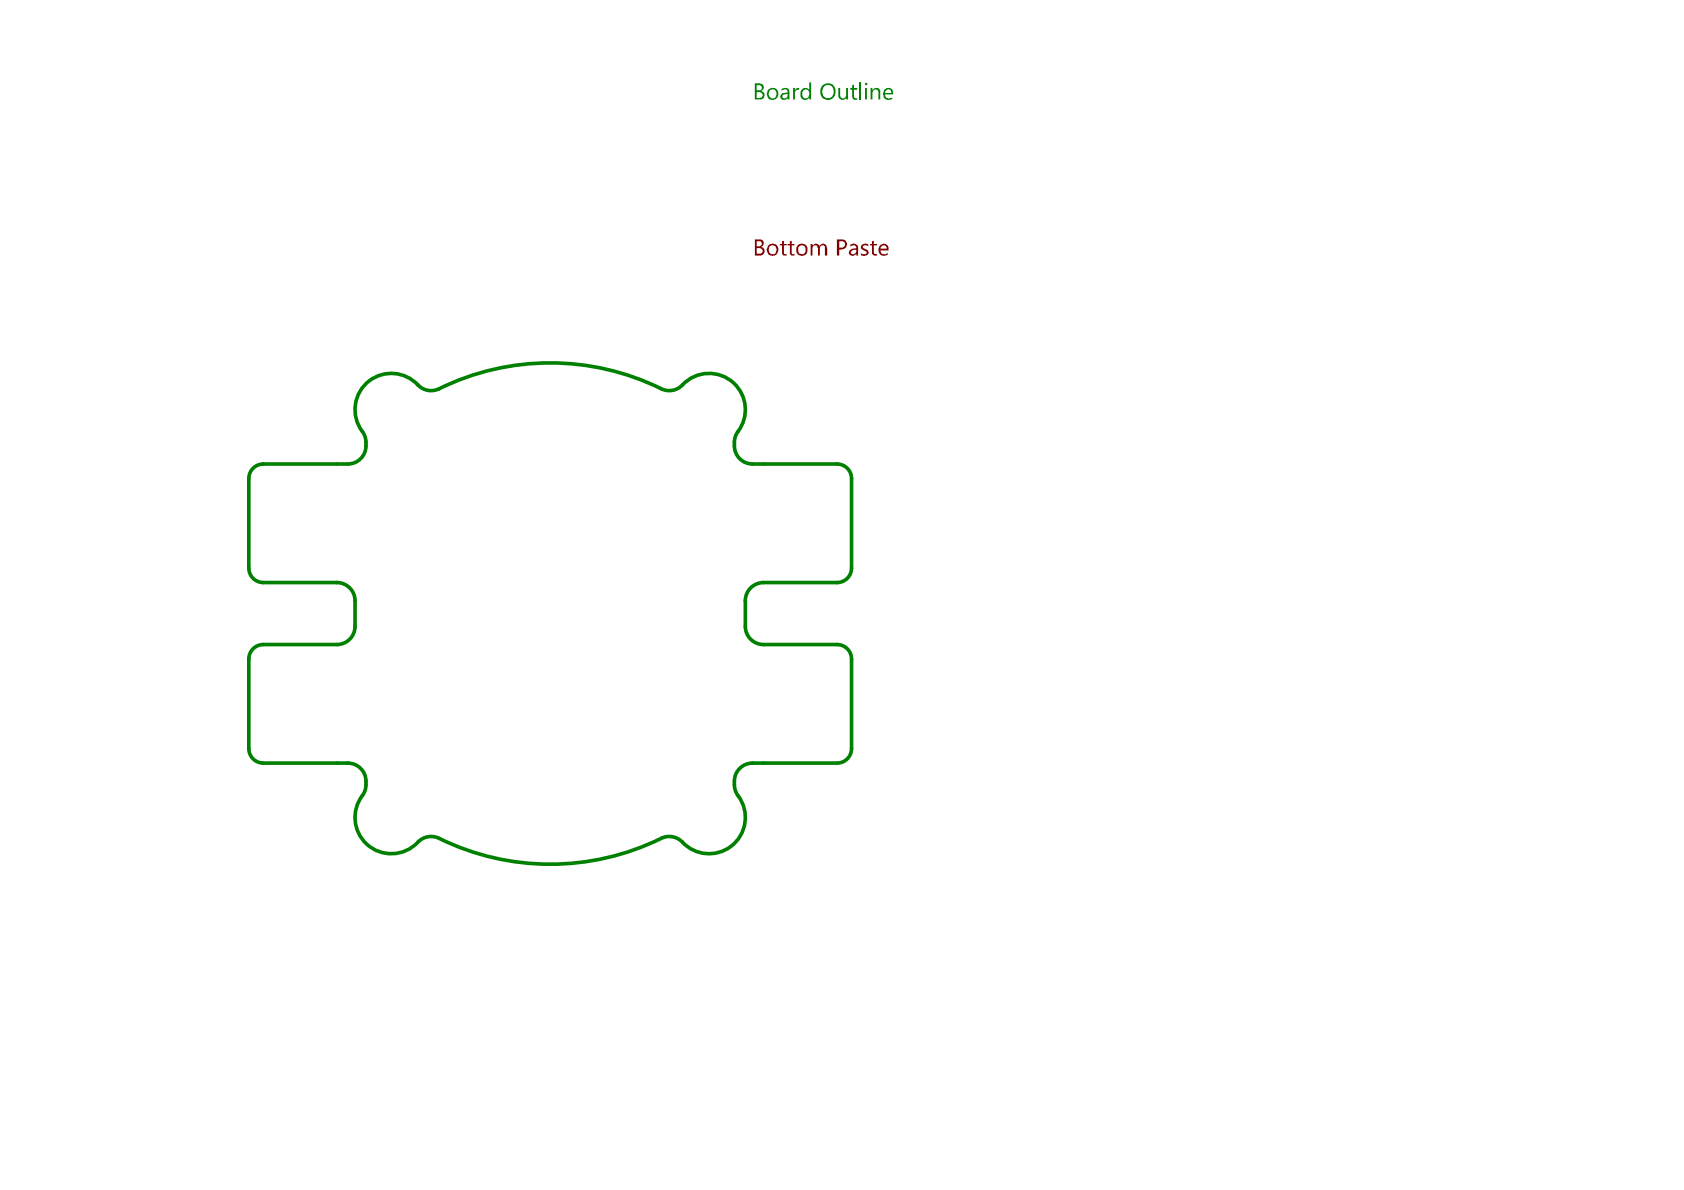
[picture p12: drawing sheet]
<svg xmlns="http://www.w3.org/2000/svg" width="297mm" height="210mm" viewBox="0 0 297 210" stroke-linecap="round" stroke-linejoin="round" font-family="sans-serif">
<g fill="none" stroke="#008000" stroke-width=".64">
<path d="M64.6 78v.6M129.5 78v.6M43.9 84.4v15.8M61.4 81.8h-14.9M132.7 81.8h14.9M150.2 84.4v15.8M43.9 116.2v15.8M46.5 113.7h12.9M46.5 102.8h12.9M62.6 106v4.5M131.5 106v4.5M134.7 113.7h12.9"/>
<path d="M134.7 102.8h12.9M150.2 116.2v15.8M46.5 134.6h14.9M64.6 137.8v.6M129.5 137.8v.6M147.6 134.6h-14.9"/>
</g>
<g fill="#008000">
<path d="M139.9 15.5h.3v.5l.3-.5h.5v.3h-.3a.6 .6 0 0 0-.5 .8v.9h-.3z"/>
<path d="M147.9 15.5h.3v1.2a.52 .52 0 0 0 .3 .6 .52 .52 0 0 0 .7-.2v-1.6h.4v2h-.4v-.2a.76 .76 0 0 1-.9 .3 .76 .76 0 0 1-.4-.9z"/>
<path d="M150.3 15l.3-.1v.6h.6v.3h-.6l.1 1.4a.29 .29 0 0 0 .5 .1l-.1 .3h-.2a.56 .56 0 0 1-.6-.5v-1.3h-.3v-.3h.3z"/>
<path d="M133.5 15v.9h.4a.45 .45 0 0 0 .5-.5 .45 .45 0 0 0-.6-.4zM133.5 16.2v1.1h.5a.53 .53 0 0 0 .5-.5 .53 .53 0 0 0-.5-.6zM133.1 14.7h.9a.7 .7 0 0 1 .7 .5 .7 .7 0 0 1-.3 .8l-.2 .1a.74 .74 0 0 1 .6 .8 .74 .74 0 0 1-.8 .6h-.9z"/>
<path d="M135.7 16a.87 .87 0 0 0 .7 1.4 .83 .83 0 0 0 .6-.9 .83 .83 0 0 0-.8-.7zM135.4 15.9a1.05 1.05 0 0 1 1.5-.2 1.05 1.05 0 0 1 .2 1.4 1.01 1.01 0 0 1-1.2 .5 1.01 1.01 0 0 1-.6-1.1z"/>
<path d="M138 16.8v.1a.39 .39 0 0 0 .3 .5 .39 .39 0 0 0 .5-.3l.1-.1v-.4h-.7zM137.9 15.7a.87 .87 0 0 1 1.3 .4v1.4h-.3v-.2a.64 .64 0 0 1-1.1 .1 .64 .64 0 0 1 .6-1l.5-.1v-.1a.53 .53 0 0 0-.4-.4 .53 .53 0 0 0-.6 .2z"/>
<path d="M141.4 15.8a.9 .9 0 0 1 1.3 0v-1.3h.4v3h-.4v-.3a.9 .9 0 0 1-1.1 .3 .9 .9 0 0 1-.4-1.2zM141.7 15.9a.92 .92 0 0 0 .4 1.5l.3-.1 .3-.2v-.8a.67 .67 0 0 0-1-.4z"/>
<path d="M145.3 15.3a1.31 1.31 0 0 0 .3 1.9 .98 .98 0 0 0 1.5-.7 1.27 1.27 0 0 0-.8-1.5 1 1 0 0 0-1 .3zM145 15.1a1.42 1.42 0 0 1 1.9-.2 1.42 1.42 0 0 1 .4 1.8 1.37 1.37 0 0 1-1.8 .8 1.37 1.37 0 0 1-.7-1.8z"/>
</g>
<path d="M151.8 14.5v3" fill="none" stroke="#008000" stroke-width=".33"/>
<g fill="#008000">
<path d="M153.6 15.5h.3v.4a.73 .73 0 0 1 .8-.4 .73 .73 0 0 1 .6 .8v1.2h-.4v-1.1a.54 .54 0 0 0-.4-.6 .54 .54 0 0 0-.6 .5v1.2h-.3z"/>
<path d="M152.6 14.8a.23 .23 0 0 1 .4 0 .23 .23 0 0 1-.4 0zM152.6 15.5h.3v2h-.3z"/>
<path d="M156.2 16.1l-.1 .3h1.1a.51 .51 0 0 0-.3-.6 .51 .51 0 0 0-.7 .3zM155.9 15.9a.9 .9 0 0 1 1.2-.3 .9 .9 0 0 1 .4 1l-1.4 .1a.75 .75 0 0 0 .5 .6 .75 .75 0 0 0 .8-.2v.4a1.02 1.02 0 0 1-1.1 0 1.02 1.02 0 0 1-.5-.9z"/>
</g>
<g fill="none" stroke="#008000" stroke-width=".64">
<path d="M64.6 78l-.2-.8-.3-.8a6.5 6.5 0 0 1 .9-9.1 6.5 6.5 0 0 1 9.1 1 3.2 3.2 0 0 0 3.4 .3 44.6 44.6 0 0 1 39.7 .2 3.2 3.2 0 0 0 3.2-.9 6.4 6.4 0 0 1 8.9-.4 6.4 6.4 0 0 1 .7 8.9l-.4 .8-.1 .8M64.6 78.6a3.2 3.2 0 0 1-3.2 3.2M129.5 78.6a3.2 3.2 0 0 0 3.2 3.2M46.5 81.8a2.56 2.56 0 0 0-2.6 2.6M147.6 81.8a2.56 2.56 0 0 1 2.6 2.6M43.9 100.2a2.55 2.55 0 0 0 2.6 2.6M46.5 113.7a2.56 2.56 0 0 0-2.6 2.5M59.4 102.8a3.2 3.2 0 0 1 3.2 3.2M62.6 110.5a3.2 3.2 0 0 1-3.2 3.2M131.5 110.5a3.2 3.2 0 0 0 3.2 3.2M134.7 102.8a3.2 3.2 0 0 0-3.2 3.2M147.6 113.7a2.56 2.56 0 0 1 2.6 2.5"/>
<path d="M150.2 100.2a2.56 2.56 0 0 1-2.6 2.6M43.9 132a2.55 2.55 0 0 0 2.6 2.6M61.4 134.6a3.2 3.2 0 0 1 3.2 3.2M64.6 138.4l-.2 .8-.3 .8a6.5 6.5 0 0 0 .9 9.2 6.5 6.5 0 0 0 9.1-1 3.2 3.2 0 0 1 3.4-.3 44.6 44.6 0 0 0 39.7-.2 3.2 3.2 0 0 1 3.2 .9 6.4 6.4 0 0 0 8.9 .3 6.4 6.4 0 0 0 .7-8.9l-.4-.8-.1-.8M132.7 134.6a3.2 3.2 0 0 0-3.2 3.2M150.2 132a2.56 2.56 0 0 1-2.6 2.6"/>
</g>
<g fill="#800000">
<path d="M137.9 42.6l.4-.1v.5h.5v.3h-.5v1.3a.27 .27 0 0 0 .2 .2 .27 .27 0 0 0 .3-.1v.4l-.4 .1-.5-.4v-1.5h-.4v-.3h.4z"/>
<path d="M139.3 42.6l.4-.1v.5h.4v.3h-.4v1.3a.27 .27 0 0 0 .1 .2 .27 .27 0 0 0 .3-.1v.4l-.3 .1-.5-.4v-1.5h-.4v-.3h.4z"/>
<path d="M143 43h.3v.4a.64 .64 0 0 1 .7-.5 .64 .64 0 0 1 .5 .5 .66 .66 0 0 1 .8-.4 .66 .66 0 0 1 .5 .7l.1 1.4h-.4v-1.2a.48 .48 0 0 0-.4-.7 .48 .48 0 0 0-.5 .7v1.2h-.3v-1.2a.5 .5 0 0 0-.6-.6 .5 .5 0 0 0-.4 .6v1.2h-.3z"/>
<path d="M151.9 43.3l.3-.3h.6h.4v.4a.58 .58 0 0 0-1 .2l.2 .3a1.04 1.04 0 0 1 .8 .8 1.08 1.08 0 0 1-1.3 .3v-.3l.4 .1a.35 .35 0 0 0 .5 0 .35 .35 0 0 0-.1-.5h-.1a.85 .85 0 0 1-.7-.9z"/>
<path d="M153.8 42.6l.3-.1v.5h.6v.3h-.6v1.2a.32 .32 0 0 0 .2 .3 .32 .32 0 0 0 .4-.1v.4h-.4a.44 .44 0 0 1-.5-.6v-1.2h-.3v-.3h.3z"/>
<path d="M133.5 42.6v.8h.4a.45 .45 0 0 0 .5-.4 .45 .45 0 0 0-.6-.4zM133.5 43.8v.9h.5a.51 .51 0 0 0 .5-.5 .51 .51 0 0 0-.7-.4zM133.1 42.2h.9a.66 .66 0 0 1 .7 .6 .66 .66 0 0 1-.5 .7 .78 .78 0 0 1 .7 .9 .78 .78 0 0 1-.9 .7h-.9z"/>
<path d="M135.7 43.4v.3a.78 .78 0 0 0 0 .9 .78 .78 0 0 0 .9 .2 .92 .92 0 0 0 0-1.4l-.6-.1zM135.4 43.4a1.05 1.05 0 0 1 1.1-.4 1.05 1.05 0 0 1 .8 .9 1.03 1.03 0 0 1-.9 1.2 1.03 1.03 0 0 1-1.1-.9z"/>
<path d="M140.9 43.5a.82 .82 0 0 0-.1 .9 .82 .82 0 0 0 .8 .4 .85 .85 0 0 0 .5-.7 .85 .85 0 0 0-.5-.8 .49 .49 0 0 0-.6 .2zM140.6 43.4a.98 .98 0 0 1 1.1-.4 .98 .98 0 0 1 .7 .9 1.01 1.01 0 0 1-1 1.3 1.01 1.01 0 0 1-.9-1.3z"/>
<path d="M148 42.6v1.1h.4a.57 .57 0 0 0 .6-.6 .57 .57 0 0 0-.6-.5zM147.6 42.2h.9a.9 .9 0 0 1 .9 1 .9 .9 0 0 1-1 .8h-.4v1.1h-.4z"/>
<path d="M150.1 44.3a.43 .43 0 0 0 .3 .6 .43 .43 0 0 0 .6-.4v-.5zM150 43.1a.87 .87 0 0 1 1.4 .7v1.3h-.4v-.4a.68 .68 0 0 1-.7 .4 .68 .68 0 0 1-.6-.6l.2-.4 .2-.2 .9-.1a.44 .44 0 0 0-.2-.5 .44 .44 0 0 0-.5 .1l-.3 .1z"/>
<path d="M155.3 43.6v.3h1.1a.55 .55 0 0 0-.4-.6 .55 .55 0 0 0-.7 .3zM155.3 43.2a.88 .88 0 0 1 .9-.1 .88 .88 0 0 1 .5 .8v.3h-1.4a.71 .71 0 0 0 .5 .7 .71 .71 0 0 0 .8-.3v.3a1 1 0 0 1-1.3 0 1 1 0 0 1-.3-1.2z"/>
</g>
</svg>
